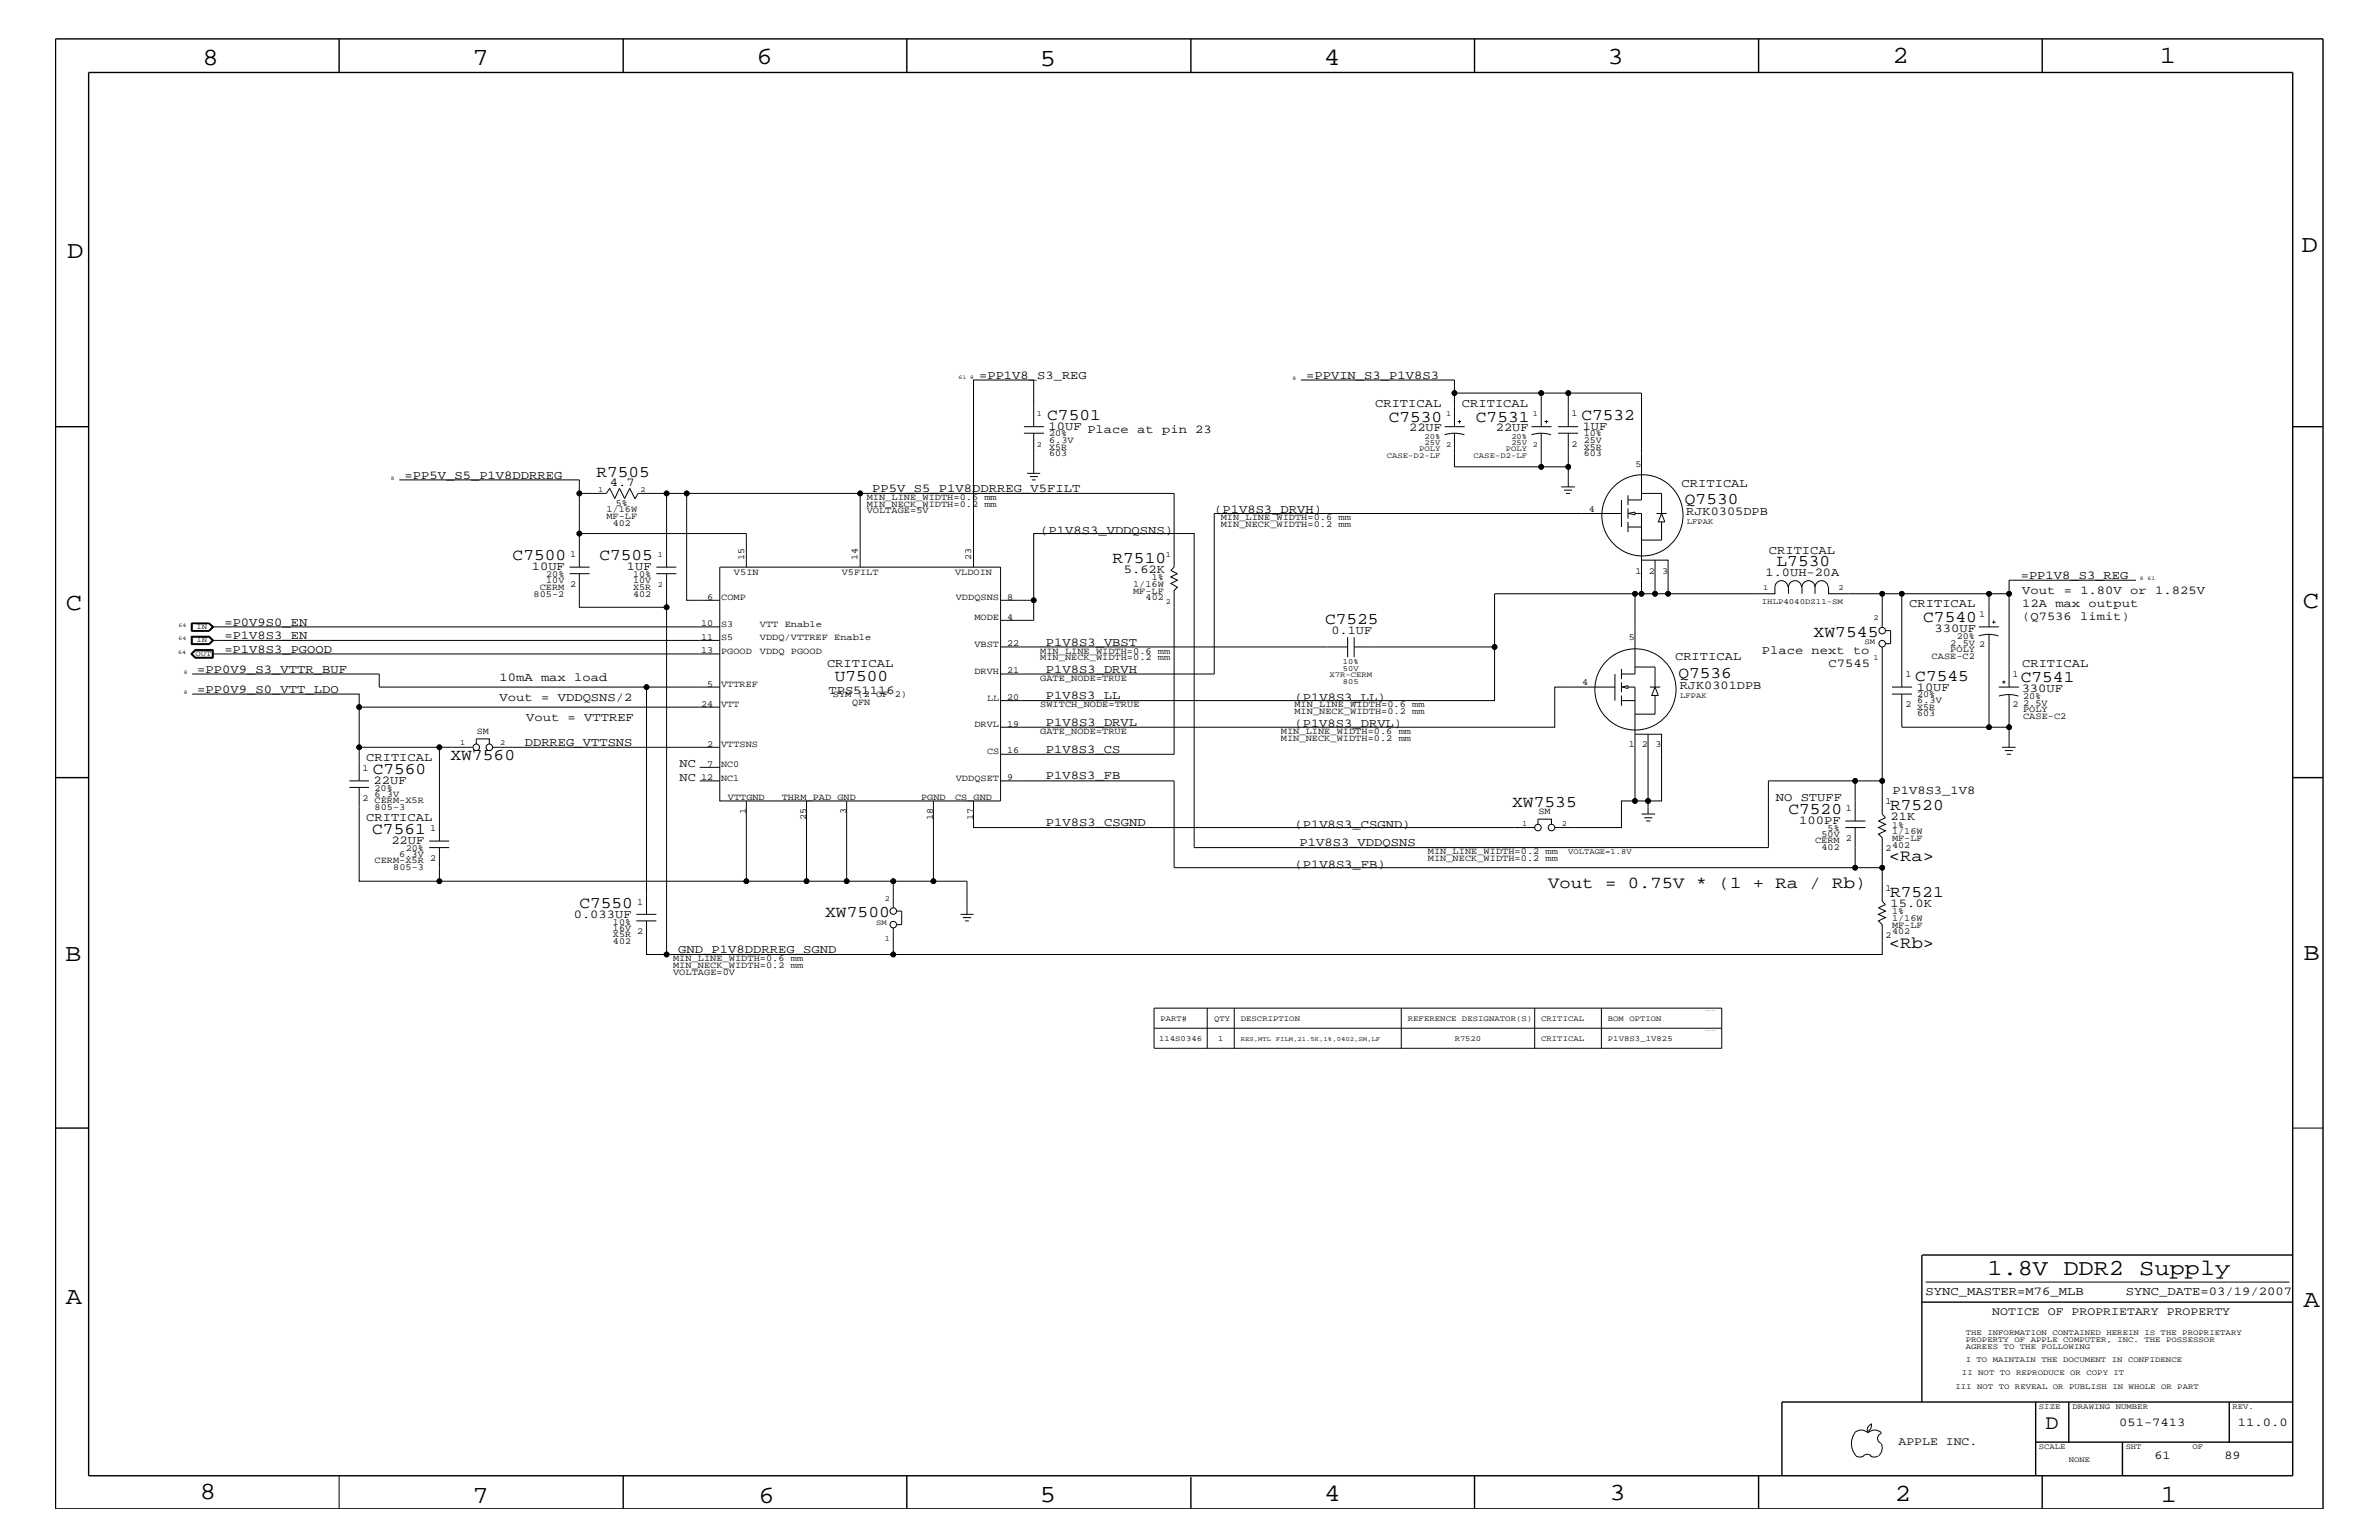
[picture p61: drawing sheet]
<svg xmlns="http://www.w3.org/2000/svg" width="432mm" height="279mm" viewBox="0 0 432 279" stroke-linecap="round" stroke-linejoin="round" font-family="sans-serif">
<defs><g id="words">
<g font-size="4.5">
<text x="36.7" y="11.7">8</text>
<text x="85.8" y="11.7">7</text>
<text x="137.3" y="11.5">6</text>
<text x="240.3" y="11.7">4</text>
<text x="291.8" y="11.5">3</text>
<text x="343.5" y="11.5">2</text>
<text x="392" y="11.5">1</text>
<text x="188.7" y="12.1">5</text>
<text x="12.2" y="46.8">D</text>
<text x="417.7" y="45.7">D</text>
<text x="11.9" y="110.6">C</text>
<text x="418" y="110.3">C</text>
<text x="11.9" y="174.3">B</text>
<text x="418.1" y="174.2">B</text>
<text x="11.9" y="236.7">A</text>
<text x="418.1" y="237.1">A</text>
<text x="36.2" y="271.9">8</text>
<text x="85.8" y="272.7">7</text>
<text x="137.7" y="272.7">6</text>
<text x="188.7" y="272.5">5</text>
<text x="240.4" y="272.3">4</text>
<text x="292.1" y="272.2">3</text>
<text x="343.9" y="272.3">2</text>
<text x="392.2" y="272.6">1</text>
</g>
<text font-size="4.1" x="360.7" y="231.3">1.8V DDR2 Supply</text>
<text font-size="3.7" x="371.3" y="259.3">D</text>
<g font-size="3">
<text x="190.1" y="76.2">C7501</text>
<text x="252.1" y="76.6">C7530</text>
<text x="267.9" y="76.6">C7531</text>
<text x="287" y="76.2">C7532</text>
<text x="108.2" y="86.5">R7505</text>
<text x="305.8" y="91.5">Q7530</text>
<text x="93" y="101.6">C7500</text>
<text x="108.8" y="101.6">C7505</text>
<text x="201.9" y="102.1">R7510</text>
<text x="322.5" y="102.7">L7530</text>
<text x="240.5" y="113.1">C7525</text>
<text x="349.1" y="112.9">C7540</text>
<text x="329.2" y="115.5">XW7545</text>
<text x="151.5" y="123.5">U7500</text>
<text x="304.6" y="123">Q7536</text>
<text x="347.6" y="123.5">C7545</text>
<text x="366.8" y="123.8">C7541</text>
<text x="81.7" y="137.9">XW7560</text>
<text x="67.6" y="140.4">C7560</text>
<text x="274.4" y="146.4">XW7535</text>
<text x="324.6" y="147.7">C7520</text>
<text x="343.1" y="147">R7520</text>
<text x="67.6" y="151.3">C7561</text>
<text x="281" y="161.1">Vout = 0.75V * (1 + Ra / Rb)</text>
<text x="342.8" y="156.2">&lt;Ra&gt;</text>
<text x="105.2" y="164.7">C7550</text>
<text x="149.8" y="166.4">XW7500</text>
<text x="343.1" y="162.8">R7521</text>
<text x="342.8" y="172">&lt;Rb&gt;</text>
</g>
<g font-size="2.2">
<text x="177.7" y="68.7">=PP1V8_S3_REG</text>
<text x="237.1" y="68.7">=PPVIN_S3_P1V8S3</text>
<text x="249.6" y="73.8">CRITICAL</text>
<text x="265.3" y="73.8">CRITICAL</text>
<text x="190.3" y="78">10UF</text>
<text x="197.4" y="78.6">Place at pin 23</text>
<text x="255.8" y="78.3">22UF</text>
<text x="271.5" y="78.3">22UF</text>
<text x="287.3" y="78">1UF</text>
<text x="73.4" y="86.9">=PP5V_S5_P1V8DDRREG</text>
<text x="110.7" y="88.2">4.7</text>
<text x="158.3" y="89.3">PP5V_S5_P1V8DDRREG_V5FILT</text>
<text x="305.2" y="88.3">CRITICAL</text>
<text x="220.4" y="93.2">(P1V8S3_DRVH)</text>
<text x="306.1" y="93.5">RJK0305DPB</text>
<text x="188.8" y="96.8">(P1V8S3_VDDQSNS)</text>
<text x="321.1" y="100.4">CRITICAL</text>
<text x="96.5" y="103.5">10UF</text>
<text x="113.8" y="103.5">1UF</text>
<text x="204" y="104">5.62K</text>
<text x="320.5" y="104.4">1.0UH-20A</text>
<text x="366.8" y="105">=PP1V8_S3_REG</text>
<text x="367" y="107.7">Vout = 1.80V or 1.825V</text>
<text x="40.7" y="113.6">=P0V9S0_EN</text>
<text x="346.5" y="110.2">CRITICAL</text>
<text x="367" y="112.6">(Q7536 limit)</text>
<text x="367" y="110.2">12A max output</text>
<text x="40.7" y="118.4">=P1V8S3_PGOOD</text>
<text x="40.7" y="115.9">=P1V8S3_EN</text>
<text x="189.8" y="117.2">P1V8S3_VBST</text>
<text x="241.7" y="115">0.1UF</text>
<text x="304" y="119.8">CRITICAL</text>
<text x="319.8" y="118.6">Place next to</text>
<text x="351.1" y="114.7">330UF</text>
<text x="35.8" y="125.7">=PP0V9_S0_VTT_LDO</text>
<text x="35.8" y="122">=PP0V9_S3_VTTR_BUF</text>
<text x="90.7" y="123.5">10mA max load</text>
<text x="150.1" y="121">CRITICAL</text>
<text x="150.4" y="125.9">TPS51116</text>
<text x="189.8" y="122">P1V8S3_DRVH</text>
<text x="304.9" y="125.1">RJK0301DPB</text>
<text x="331.9" y="121">C7545</text>
<text x="347.9" y="125.3">10UF</text>
<text x="366.9" y="125.5">330UF</text>
<text x="367" y="121">CRITICAL</text>
<text x="90.7" y="127.1">Vout = VDDQSNS/2</text>
<text x="95.5" y="130.8">Vout = VTTREF</text>
<text x="189.8" y="131.7">P1V8S3_DRVL</text>
<text x="189.8" y="126.9">P1V8S3_LL</text>
<text x="234.9" y="131.9">(P1V8S3_DRVL)</text>
<text x="234.9" y="127.1">(P1V8S3_LL)</text>
<text x="95.2" y="135.3">DDRREG_VTTSNS</text>
<text x="189.8" y="136.6">P1V8S3_CS</text>
<text x="66.5" y="138">CRITICAL</text>
<text x="67.8" y="142.3">22UF</text>
<text x="123.4" y="141.7">NC</text>
<text x="123.4" y="139.2">NC</text>
<text x="189.8" y="141.4">P1V8S3_FB</text>
<text x="66.5" y="149">CRITICAL</text>
<text x="189.8" y="149.9">P1V8S3_CSGND</text>
<text x="322.3" y="145.3">NO STUFF</text>
<text x="326.6" y="149.5">100PF</text>
<text x="343.2" y="148.8">21K</text>
<text x="343.5" y="144">P1V8S3_1V8</text>
<text x="71" y="153.2">22UF</text>
<text x="234.9" y="150.1">(P1V8S3_CSGND)</text>
<text x="235.9" y="153.5">P1V8S3_VDDQSNS</text>
<text x="234.9" y="157.4">(P1V8S3_FB)</text>
<text x="104.1" y="166.5">0.033UF</text>
<text x="343.2" y="164.5">15.0K</text>
<text x="123.1" y="172.9">GND_P1V8DDRREG_SGND</text>
<text x="349.5" y="235">SYNC_MASTER=M76_MLB</text>
<text x="385.8" y="235">SYNC_DATE=03/19/2007</text>
<text x="384.6" y="258.7">051-7413</text>
<text x="406.2" y="258.7">11.0.0</text>
<text x="391" y="264.7">61</text>
<text x="403.7" y="264.7">89</text>
</g>
<g font-size="2.1">
<text x="361.6" y="238.6">NOTICE OF PROPRIETARY PROPERTY</text>
<text x="344.6" y="262.2">APPLE INC.</text>
</g>
<g font-size="1.7">
<text x="285.2" y="75.6">1</text>
<text x="190.4" y="80.3">6.3V</text>
<text x="190.4" y="82.7">603</text>
<text x="190.4" y="79.2">20%</text>
<text x="190.4" y="81.6">X5R</text>
<text x="285.2" y="81.1">2</text>
<text x="287.4" y="79.2">10%</text>
<text x="287.4" y="82.7">603</text>
<text x="287.4" y="81.6">X5R</text>
<text x="287.4" y="80.3">25V</text>
<text x="296.8" y="84.7">5</text>
<text x="110.1" y="94.2">MF-LF</text>
<text x="110.1" y="92.9">1/16W</text>
<text x="111.2" y="95.4">402</text>
<text x="111.8" y="91.7">5%</text>
<text x="157.3" y="93.2">VOLTAGE=5V</text>
<text x="157.3" y="90.7">MIN_LINE_WIDTH=0.6 mm</text>
<text x="157.3" y="92">MIN_NECK_WIDTH=0.2 mm</text>
<text x="221.6" y="94.3">MIN_LINE_WIDTH=0.6 mm</text>
<text x="221.6" y="95.6">MIN_NECK_WIDTH=0.2 mm</text>
<text x="288.4" y="92.8">4</text>
<text x="103.5" y="101">1</text>
<text x="135" y="101.6" transform="rotate(-90 135 101.6)">15</text>
<text x="155.6" y="101.6" transform="rotate(-90 155.6 101.6)">14</text>
<text x="176.3" y="101.6" transform="rotate(-90 176.3 101.6)">23</text>
<text x="98" y="107">CERM</text>
<text x="99.1" y="105.8">10V</text>
<text x="99.1" y="104.7">20%</text>
<text x="103.5" y="106.5">2</text>
<text x="114.9" y="107">X5R</text>
<text x="114.9" y="104.7">10%</text>
<text x="114.9" y="105.8">10V</text>
<text x="133.2" y="104.3">V5IN</text>
<text x="152.8" y="104.3">V5FILT</text>
<text x="173.4" y="104.3">VLDOIN</text>
<text x="205.7" y="106.5">1/16W</text>
<text x="205.7" y="107.7">MF-LF</text>
<text x="209" y="105.3">1%</text>
<text x="296.8" y="104.1">1</text>
<text x="299.3" y="104.1">2</text>
<text x="301.7" y="104.1">3</text>
<text x="96.9" y="108.2">805-2</text>
<text x="114.9" y="108.2">402</text>
<text x="127.3" y="113.7">10</text>
<text x="128.4" y="108.8">6</text>
<text x="130.9" y="108.9">COMP</text>
<text x="130.9" y="113.7">S3</text>
<text x="137.9" y="113.7">VTT Enable</text>
<text x="173.5" y="108.9">VDDQSNS</text>
<text x="176.9" y="112.6">MODE</text>
<text x="182.8" y="112.5">4</text>
<text x="182.8" y="108.8">8</text>
<text x="207.9" y="108.9">402</text>
<text x="359.2" y="112">1</text>
<text x="127.3" y="118.5">13</text>
<text x="127.3" y="116.1">11</text>
<text x="130.9" y="118.6">PGOOD</text>
<text x="130.9" y="116.2">S5</text>
<text x="137.9" y="116.2">VDDQ/VTTREF Enable</text>
<text x="137.9" y="118.6">VDDQ PGOOD</text>
<text x="176.9" y="117.4">VBST</text>
<text x="182.8" y="117.3">22</text>
<text x="188.8" y="118.6">MIN_LINE_WIDTH=0.6 mm</text>
<text x="188.8" y="119.8">MIN_NECK_WIDTH=0.2 mm</text>
<text x="295.7" y="116.2">5</text>
<text x="350.6" y="119.5">CASE-C2</text>
<text x="354" y="118.2">POLY</text>
<text x="354" y="117.2">2.5V 2</text>
<text x="355.2" y="115.9">20%</text>
<text x="128.4" y="124.6">5</text>
<text x="130.9" y="124.7">VTTREF</text>
<text x="176.9" y="122.3">DRVH</text>
<text x="182.8" y="122.1">21</text>
<text x="188.8" y="123.5">GATE_NODE=TRUE</text>
<text x="287.2" y="124.3">4</text>
<text x="345.9" y="122.9">1</text>
<text x="365.3" y="122.9">1</text>
<text x="127.3" y="128.2">24</text>
<text x="130.9" y="128.3">VTT</text>
<text x="151.2" y="126.5">SYM (2 OF 2)</text>
<text x="154.6" y="127.9">QFN</text>
<text x="176.9" y="131.9">DRVL</text>
<text x="179.2" y="127.1">LL</text>
<text x="182.8" y="131.9">19</text>
<text x="182.8" y="127">20</text>
<text x="188.8" y="128.3">SWITCH_NODE=TRUE</text>
<text x="234.9" y="128.3">MIN_LINE_WIDTH=0.6 mm</text>
<text x="234.9" y="129.6">MIN_NECK_WIDTH=0.2 mm</text>
<text x="345.9" y="128.3">2</text>
<text x="348" y="127.6">6.3V</text>
<text x="348" y="126.5">20%</text>
<text x="348" y="130">603</text>
<text x="348" y="128.8">X5R</text>
<text x="365.3" y="128.3">2</text>
<text x="367.2" y="128">2.5V</text>
<text x="367.2" y="129.1">POLY</text>
<text x="367.2" y="130.4">CASE-C2</text>
<text x="367.2" y="126.9">20%</text>
<text x="86.5" y="133.2">SM</text>
<text x="128.4" y="135.5">2</text>
<text x="130.9" y="135.6">VTTSNS</text>
<text x="179.2" y="136.8">CS</text>
<text x="182.8" y="136.7">16</text>
<text x="188.8" y="133.2">GATE_NODE=TRUE</text>
<text x="232.5" y="134.4">MIN_NECK_WIDTH=0.2 mm</text>
<text x="232.5" y="133.2">MIN_LINE_WIDTH=0.6 mm</text>
<text x="295.7" y="135.6">1</text>
<text x="298" y="135.6">2</text>
<text x="300.5" y="135.6">3</text>
<text x="65.8" y="139.8">1</text>
<text x="68" y="143.5">20%</text>
<text x="127.3" y="141.5">12</text>
<text x="128.4" y="139.1">7</text>
<text x="130.9" y="139.2">NC0</text>
<text x="130.9" y="141.7">NC1</text>
<text x="173.5" y="141.7">VDDQSET</text>
<text x="182.8" y="141.5">9</text>
<text x="65.8" y="145.3">2 CERM-X5R</text>
<text x="68" y="147">805-3</text>
<text x="68" y="144.6">6.3V</text>
<text x="132.1" y="145.1">VTTGND</text>
<text x="135.4" y="147.6" transform="rotate(-90 135.4 147.6)">1</text>
<text x="141.9" y="145.1">THRM_PAD GND</text>
<text x="146.3" y="148.7" transform="rotate(-90 146.3 148.7)">25</text>
<text x="153.6" y="147.6" transform="rotate(-90 153.6 147.6)">3</text>
<text x="167.2" y="145.1">PGND</text>
<text x="169.3" y="148.7" transform="rotate(-90 169.3 148.7)">18</text>
<text x="173.4" y="145.1">CS_GND</text>
<text x="176.6" y="148.7" transform="rotate(-90 176.6 148.7)">17</text>
<text x="279.2" y="147.7">SM</text>
<text x="335" y="147.1">1</text>
<text x="342.2" y="145.9">1</text>
<text x="72.5" y="155.5">6.3V</text>
<text x="73.7" y="154.4">20%</text>
<text x="78.1" y="150.7">1</text>
<text x="259.2" y="155">MIN_LINE_WIDTH=0.2 mm</text>
<text x="329.4" y="153">CERM</text>
<text x="330.6" y="154.3">402</text>
<text x="330.6" y="151.8">50V</text>
<text x="331.7" y="150.7">5%</text>
<text x="335" y="152.6">2</text>
<text x="342.2" y="154.4">2</text>
<text x="343.4" y="150.1">1%</text>
<text x="343.4" y="151.3">1/16W</text>
<text x="343.4" y="153.8">402</text>
<text x="343.4" y="152.6">MF-LF</text>
<text x="68" y="156.7">CERM-X5R 2</text>
<text x="71.4" y="157.9">805-3</text>
<text x="259.2" y="156.2">MIN_NECK_WIDTH=0.2 mm</text>
<text x="342.2" y="161.7">1</text>
<text x="111.3" y="167.8">10%</text>
<text x="115.7" y="164.1">1</text>
<text x="343.4" y="165.9">1%</text>
<text x="343.4" y="167.1">1/16W</text>
<text x="111.3" y="171.2">402</text>
<text x="111.3" y="170">X5R</text>
<text x="111.3" y="168.9">16V</text>
<text x="115.7" y="169.5">2</text>
<text x="342.2" y="170.1">2</text>
<text x="343.4" y="168.3">MF-LF</text>
<text x="343.4" y="169.5">402</text>
<text x="122.2" y="174.4">MIN_LINE_WIDTH=0.6 mm</text>
<text x="122.2" y="175.6">MIN_NECK_WIDTH=0.2 mm</text>
<text x="122.2" y="176.8">VOLTAGE=0V</text>
</g>
<g font-size="1.4">
<text x="188.2" y="75.6">1</text>
<text x="262.5" y="75.6">1</text>
<text x="278.2" y="75.6">1</text>
<text x="188.2" y="81.1">2</text>
<text x="251.7" y="83.1">CASE-D2-LF</text>
<text x="257.6" y="81.9">POLY</text>
<text x="258.6" y="79.6">20%</text>
<text x="258.6" y="80.8">25V 2</text>
<text x="267.5" y="83.1">CASE-D2-LF</text>
<text x="273.3" y="81.9">POLY</text>
<text x="274.3" y="79.6">20%</text>
<text x="274.3" y="80.8">25V 2</text>
<text x="108.5" y="89.2">1</text>
<text x="116.2" y="89.2">2</text>
<text x="306.2" y="95.1">LFPAK</text>
<text x="119.4" y="101">1</text>
<text x="211.6" y="101">1</text>
<text x="119.4" y="106.5">2</text>
<text x="320" y="107.1">1</text>
<text x="333.7" y="107.1">2</text>
<text x="211.6" y="109.5">2</text>
<text x="319.8" y="109.7">IHLP4040DZ11-SM</text>
<text x="340" y="112.6">2</text>
<text x="35.5" y="119">OUT</text>
<text x="35.6" y="114.2">IN</text>
<text x="35.6" y="116.5">IN</text>
<text x="338.4" y="116.8">SM</text>
<text x="340" y="119.8">1</text>
<text x="241.3" y="122.9">X7R-CERM</text>
<text x="243.8" y="121.7">50V</text>
<text x="243.8" y="120.4">10%</text>
<text x="243.8" y="124.1">805</text>
<text x="305" y="126.6">LFPAK</text>
<text x="83.5" y="135.2">1</text>
<text x="90.8" y="135.2">2</text>
<text x="276.3" y="149.8">1</text>
<text x="283.5" y="149.8">2</text>
<text x="284.6" y="155">VOLTAGE=1.8V</text>
<text x="159" y="167.8">SM</text>
<text x="160.6" y="163.5">2</text>
<text x="160.6" y="170.7">1</text>
<text x="210.7" y="185.3">PART#</text>
<text x="220.4" y="185.3">QTY</text>
<text x="225.2" y="185.3">DESCRIPTION</text>
<text x="255.5" y="185.3">REFERENCE DESIGNATOR(S)</text>
<text x="279.7" y="185.3">CRITICAL</text>
<text x="291.8" y="185.3">BOM OPTION</text>
<text x="210.4" y="188.9">114S0346</text>
<text x="221.1" y="188.9">1</text>
<text x="264" y="188.9">R7520</text>
<text x="279.7" y="188.9">CRITICAL</text>
<text x="291.8" y="188.9">P1V8S3_1V825</text>
<text x="356.8" y="242.3">THE INFORMATION CONTAINED HEREIN IS THE PROPRIETARY</text>
<text x="356.8" y="243.5">PROPERTY OF APPLE COMPUTER, INC. THE POSSESSOR</text>
<text x="356.8" y="244.7">AGREES TO THE FOLLOWING</text>
<text x="354.9" y="252">III NOT TO REVEAL OR PUBLISH IN WHOLE OR PART</text>
<text x="356.1" y="249.5">II NOT TO REPRODUCE OR COPY IT</text>
<text x="356.8" y="247.1">I TO MAINTAIN THE DOCUMENT IN CONFIDENCE</text>
<text x="370.1" y="255.6">SIZE</text>
<text x="376.2" y="255.6">DRAWING NUMBER</text>
<text x="405.2" y="255.6">REV.</text>
<text x="370.1" y="262.9">SCALE</text>
<text x="385.8" y="262.9">SHT</text>
<text x="397.9" y="262.9">OF</text>
<text x="375.5" y="265.3">NONE</text>
</g>
<text font-size="1.2" x="225.2" y="188.9">RES,MTL FILM,21.5K,1%,0402,SM,LF</text>
<g font-size="1">
<text x="174" y="68.7">61 8</text>
<text x="234.6" y="68.9">8</text>
<text x="71" y="87.1">8</text>
<text x="388.4" y="105.3">8</text>
<text x="389.8" y="105.3">61</text>
<text x="32.4" y="113.7">64</text>
<text x="32.3" y="118.6">64</text>
<text x="32.4" y="116.2">64</text>
<text x="33.4" y="125.9">8</text>
<text x="33.4" y="122.3">8</text>
</g>
</g></defs>
<g fill="none" stroke="#000" stroke-width=".18">
<path d="M185.8 78.6h3.7M185.8 77.4h3.7M187.6 77.4v-8.5h-10.9v34M187.6 78.6v7.3M236.1 68.9h27.9v8.5M262.2 78.9a5.8 5.8 0 0 1 3.6 0M262.2 77.4h3.7M264 78.6v6.1h20.6M264 71.3h33.9v19.4h-2.4M264.6 76.5h.6M264.9 76.2v.6M278 78.9a5.7 5.7 0 0 1 3.5 0"/>
<path d="M278 77.4h3.6M279.7 71.3v6.1M279.7 78.6v6.1M280.3 76.5h.7M280.7 76.2v.6M282.8 78.6h3.6M282.8 77.4h3.6M284.6 71.3v6.1M284.6 78.6v9.7M72.5 87.1h32.7v2.4M105.2 89.5v7.3h30.3v6.1M105.2 89.5h4.9l.6-.9 .9 1.9 .8-1.9 1 1.9 .9-1.9 .9 1.9"/>
<path d="M105.2 96.8v6.1M121 89.5h-5.2l-.6 1M124.6 89.5h-3.6v13.4M156.1 89.5h-31.5v19.4h6M186.4 85.9h2.4M186.9 86.5h1.5M187.3 87.1h.7M283.4 88.3h2.4M283.9 88.9h1.4M284.2 89.5h.8M294.3 93.2h-73.9v29.1h-38.8M294.3 90.7v4.9"/>
<path d="M295.5 89.9v1.7M295.5 92.2v1.9M295.5 94.7v1.8M295.5 93.2l1.3-.3v.5l-1.1-.2M295.5 95.6h2.4M296.8 93.2h1.1v14.5h2.5v-6.1M297.9 89.5h3.7v3.7M300.7 93.2h1.8M301.6 93.2l.6 1.5h-1.2zM301.6 94.7v3.3h-3.7M34.7 113.1h3.3l.8 .6-.8 .8h-3.3zM34.7 115.4h3.3l.8 .8-.8 .8h-3.3z"/>
<path d="M34.8 114.4h3.1M34.8 113.1v1.4M34.8 113.1h3.1M34.9 113.1v1.3M34.9 115.6h3l.6 .6-.6 .6h-3zM35.4 117.9h3.3v1.5h-3.3l-.8-.8zM35.5 118.1h3v1.1h-3l-.6-.6zM35.5 117.9l-.8 .7 .8 .7M37.9 113.1l.7 .6-.7 .7M37.9 113.1l.8 .6-.8 .8M37.9 115.5h-3.1v1.4h3.1M37.9 113.1l.6 .6"/>
<path d="M37.9 115.5l.7 .7-.7 .7M37.9 115.5l.8 .7-.8 .7M38.5 113.7h92.1M38.5 116.2h92.1M38.5 118.6h92.1M38.5 113.7l-.6 .7M38.6 117.9v1.4h-3.1M38.6 118h-3.1l-.7 .6 .7 .7M103.4 102.9h3.6M103.4 104.1h3.6M105.2 104.1v6.1h15.8v-6.1M119.1 102.9h3.7"/>
<path d="M119.1 104.1h3.7M121 110.2v63h-3.7v-6.1M130.6 102.9h51v42.4h-51zM156.1 102.9v-13.4h57v13.4l-.6 .6 1.2 .6-1.2 .6 1.2 .6-1.2 .6 1.2 .6-.6 .6v29.7h-31.5M181.6 108.9h6v-12.1h29.1v57h104.3v-12.1h15.7M181.6 117.4h63M187.6 108.9v3.7h-6M244.6 115.6v3.6M245.8 115.6v3.6M245.8 117.4h25.5M296.8 107.7v14.6h-2.5M297.9 101.6h4.9v6.1h19.4v-1.2a1.19 1.19 0 0 1 1.1-1.1 1.19 1.19 0 0 1 1.2 1.1"/>
<path d="M297.9 107.7h-26.6v19.4h-89.7M300.4 107.7h2.4M327 106.5a1.19 1.19 0 0 0-1.2-1.1 1.19 1.19 0 0 0-1.2 1.1v1.2M329.4 106.5a1.19 1.19 0 0 0-1.1-1.1 1.19 1.19 0 0 0-1.2 1.1v1.2M329.4 106.5a1.19 1.19 0 0 1 1.2-1.1 1.19 1.19 0 0 1 1.2 1.1M329.4 106.5v1.2M331.9 106.5v1.2h9.7v6M341.6 117.4v30.3l.6 .7-1.2 .6 1.2 .5-1.2 .6 1.2 .6-1.2 .6 .6 .7v11.5l.6 .6-1.2 .6 1.2 .6-1.2 .6 1.2 .6-1.2 .6 .6 .7v5.4h-179.5v-4.9M341.6 107.7h19.4M342.2 114.4h1v2.4h-1M345.2 107.7v17M359.2 115.4a5.7 5.7 0 0 1 3.5 0"/>
<path d="M359.2 113.7h3.6M361 115v16.9h3.7v-6M361.6 112.9h.6M361.9 112.6v.5M364.7 107.7h-3.7v6M387.7 105.3h-23v19.4M34.9 125.9h30.3v2.4h65.4M34.9 122.3h33.9v2.4h61.8M65.2 135.6h14.6M65.2 128.3v13.4M85.8 135.6h-6v17M86.4 135v-.9h2.4v.9"/>
<path d="M89.4 135.6h41.2M117.3 124.7v41.2M127 139.2h3.6M293.1 124.7h-10.9v7.2h-100.6M293.1 122.3v4.8M294.3 127.1h2.5M294.3 121.4v1.8M294.3 123.8v1.8M294.3 126.2v1.8M294.3 124.7l1.2-.3v.5l-1-.2M295.5 124.7h1.3v20.6h-2.5v4.8h-12.1M296.8 133.2h4.8v12.1h-2.5v-12.1"/>
<path d="M296.8 121h3.6v3.7M299.5 124.7h1.8M300.4 124.7l.6 1.5h-1.2zM300.4 126.2v3.4h-3.6M343.4 124.7h3.6M343.4 125.9h3.6M345.2 125.9v6h15.8M362.8 126.3a5.7 5.7 0 0 1 3.6 0M362.8 124.7h3.6M363.4 135.6h2.4M363.4 123.7h.6M363.7 123.5v.6"/>
<path d="M363.9 136.2h1.4M364.2 136.8h.8M364.7 131.9v3.7M63.4 141.7h3.6M63.4 142.9h3.6M65.2 142.9v17h70.3M77.9 153.8h3.6M77.9 152.6h3.6M79.8 153.8v6.1M127 141.7h3.6M135.5 145.3v14.6h18.2M146.4 145.3v14.6"/>
<path d="M153.7 145.3v14.6h15.7M162.1 159.9v4.8M169.4 145.3v14.6h6.1v6M176.7 145.3v4.8h101.9M181.6 141.7h31.5v15.7h123.6M279.1 149.5v-.9h2.5v.9M296.8 145.3h2.3v2.4M297.9 147.7h2.5M298.5 148.4h1.4M298.8 149h.8M334.9 149h3.7M334.9 150.1h3.7"/>
<path d="M336.7 150.1v7.3h4.9M341.6 141.7h-4.9v7.3M115.5 167.1h3.6M115.5 165.9h3.6M121 173.2h41.1M162.8 165.3h.9v2.5h-.9M174.3 165.9h2.4M174.8 166.5h1.5M175.2 167.1h.7M209.5 182.9h103v7.3h-103zM209.5 186.5h103M219.1 182.9v7.3"/>
<path d="M224 182.9v7.3M254.3 182.9v7.3M278.6 182.9v7.3M290.7 182.9v7.3M416.1 204.7h5.5M349.5 232.6h66M336.6 260a1.69 1.69 0 0 1 2.4 0 1.72 1.72 0 0 1 2.5 0M339.6 258.3l.1 .1a1.27 1.27 0 0 1-.7 1.3M339.6 258.4a.99 .99 0 0 0-.6 1.4M61.6 267.7v6.1M336.6 260a3.3 3.3 0 0 0 .3 4.1M336.9 264.1l.7 .3 .7-.3"/>
<path d="M338.2 264.1l.7-.3 .7 .3M339.5 264.1l.7 .3 .7-.3M341.5 260.1a.93 .93 0 0 0-.7 .9 .93 .93 0 0 0 .7 .9M341.5 262l.1 .7a1.99 1.99 0 0 1-.6 1.4"/>
<circle cx="264" cy="71.3" r=".42"/>
<circle cx="279.7" cy="71.3" r=".42"/>
<circle cx="284.6" cy="71.3" r=".42"/>
<circle cx="105.2" cy="96.8" r=".42"/>
<circle cx="105.2" cy="89.5" r=".42"/>
<circle cx="121" cy="89.5" r=".42"/>
<circle cx="124.6" cy="89.5" r=".42"/>
<circle cx="156.1" cy="89.5" r=".42"/>
<circle cx="279.7" cy="84.7" r=".42"/>
<circle cx="284.6" cy="84.7" r=".42"/>
<circle cx="298.1" cy="93.5" r="7.4"/>
<circle cx="121" cy="110.2" r=".42"/>
<circle cx="187.6" cy="108.9" r=".42"/>
<circle cx="271.3" cy="117.4" r=".42"/>
<circle cx="296.8" cy="107.7" r=".42"/>
<circle cx="297.9" cy="107.7" r=".42"/>
<circle cx="300.4" cy="107.7" r=".42"/>
<circle cx="302.8" cy="107.7" r=".42"/>
<circle cx="341.6" cy="107.7" r=".42"/>
<circle cx="341.6" cy="114.4" r=".59"/>
<circle cx="341.6" cy="116.8" r=".59"/>
<circle cx="345.2" cy="107.7" r=".42"/>
<circle cx="361" cy="107.7" r=".42"/>
<circle cx="364.7" cy="107.7" r=".42"/>
<circle cx="65.2" cy="128.3" r=".42"/>
<circle cx="65.2" cy="135.6" r=".42"/>
<circle cx="79.8" cy="135.6" r=".42"/>
<circle cx="86.4" cy="135.6" r=".59"/>
<circle cx="88.8" cy="135.6" r=".59"/>
<circle cx="117.3" cy="124.7" r=".42"/>
<circle cx="296.8" cy="125.1" r="7.4"/>
<circle cx="361" cy="131.9" r=".42"/>
<circle cx="364.7" cy="131.9" r=".42"/>
<circle cx="79.8" cy="159.9" r=".42"/>
<circle cx="135.5" cy="159.9" r=".42"/>
<circle cx="146.4" cy="159.9" r=".42"/>
<circle cx="153.7" cy="159.9" r=".42"/>
<circle cx="162.1" cy="159.9" r=".42"/>
<circle cx="169.4" cy="159.9" r=".42"/>
<circle cx="279.1" cy="150.1" r=".59"/>
<circle cx="281.6" cy="150.1" r=".59"/>
<circle cx="296.8" cy="145.3" r=".42"/>
<circle cx="299.1" cy="145.3" r=".42"/>
<circle cx="336.7" cy="157.4" r=".42"/>
<circle cx="336.7" cy="141.7" r=".42"/>
<circle cx="341.6" cy="157.4" r=".42"/>
<circle cx="341.6" cy="141.7" r=".42"/>
<circle cx="121" cy="173.2" r=".42"/>
<circle cx="162.1" cy="173.2" r=".42"/>
<circle cx="162.1" cy="167.8" r=".59"/>
<circle cx="162.1" cy="165.3" r=".59"/>
</g>
<g fill="none" stroke="#000" stroke-width=".25">
<path d="M10.1 7.1h411.5v266.7h-411.5zM16.1 13.2h400v254.5h-400zM61.6 7.1v6.1M113.1 7.1v6.1M164.6 7.1v6.1M216.2 7.1v6.1M267.6 7.1v6.1M319.2 7.1v6.1M370.7 7.1v6.1M10.1 77.4h6M416.1 77.4h5.5M10.1 141.1h6"/>
<path d="M416.1 141.1h5.5M10.1 204.7h6M348.8 236.2h67.3M348.8 227.7v26.7M348.9 227.7h67.2M369.5 254.4v13.3M375.5 254.4v7.2M404.6 254.4v7.2M416.1 254.4h-92.7v13.3M113.1 267.7v6.1M164.6 267.7v6.1M216.2 268v5.8"/>
<path d="M267.6 267.7v6.1M319.2 267.7v6.1M369.5 261.6h46.6M370.7 267.7v6.1M385.2 261.6v6.1"/>
</g>
<g fill="#000">
<circle cx="264" cy="71.3" r=".42"/>
<circle cx="279.7" cy="71.3" r=".42"/>
<circle cx="284.6" cy="71.3" r=".42"/>
<circle cx="105.2" cy="96.8" r=".42"/>
<circle cx="105.2" cy="89.5" r=".42"/>
<circle cx="121" cy="89.5" r=".42"/>
<circle cx="124.6" cy="89.5" r=".42"/>
<circle cx="156.1" cy="89.5" r=".42"/>
<circle cx="279.7" cy="84.7" r=".42"/>
<circle cx="284.6" cy="84.7" r=".42"/>
<circle cx="121" cy="110.2" r=".42"/>
<circle cx="187.6" cy="108.9" r=".42"/>
<circle cx="271.3" cy="117.4" r=".42"/>
<circle cx="296.8" cy="107.7" r=".42"/>
<circle cx="297.9" cy="107.7" r=".42"/>
<circle cx="300.4" cy="107.7" r=".42"/>
<circle cx="302.8" cy="107.7" r=".42"/>
<circle cx="341.6" cy="107.7" r=".42"/>
<circle cx="345.2" cy="107.7" r=".42"/>
<circle cx="361" cy="107.7" r=".42"/>
<circle cx="364.7" cy="107.7" r=".42"/>
<circle cx="65.2" cy="128.3" r=".42"/>
<circle cx="65.2" cy="135.6" r=".42"/>
<circle cx="79.8" cy="135.6" r=".42"/>
<circle cx="117.3" cy="124.7" r=".42"/>
<circle cx="361" cy="131.9" r=".42"/>
<circle cx="364.7" cy="131.9" r=".42"/>
<circle cx="79.8" cy="159.9" r=".42"/>
<circle cx="135.5" cy="159.9" r=".42"/>
<circle cx="146.4" cy="159.9" r=".42"/>
<circle cx="153.7" cy="159.9" r=".42"/>
<circle cx="162.1" cy="159.9" r=".42"/>
<circle cx="169.4" cy="159.9" r=".42"/>
<circle cx="296.8" cy="145.3" r=".42"/>
<circle cx="299.1" cy="145.3" r=".42"/>
<circle cx="336.7" cy="157.4" r=".42"/>
<circle cx="336.7" cy="141.7" r=".42"/>
<circle cx="341.6" cy="157.4" r=".42"/>
<circle cx="341.6" cy="141.7" r=".42"/>
<circle cx="121" cy="173.2" r=".42"/>
<circle cx="162.1" cy="173.2" r=".42"/>
</g>
<use href="#words"/>
</svg>
